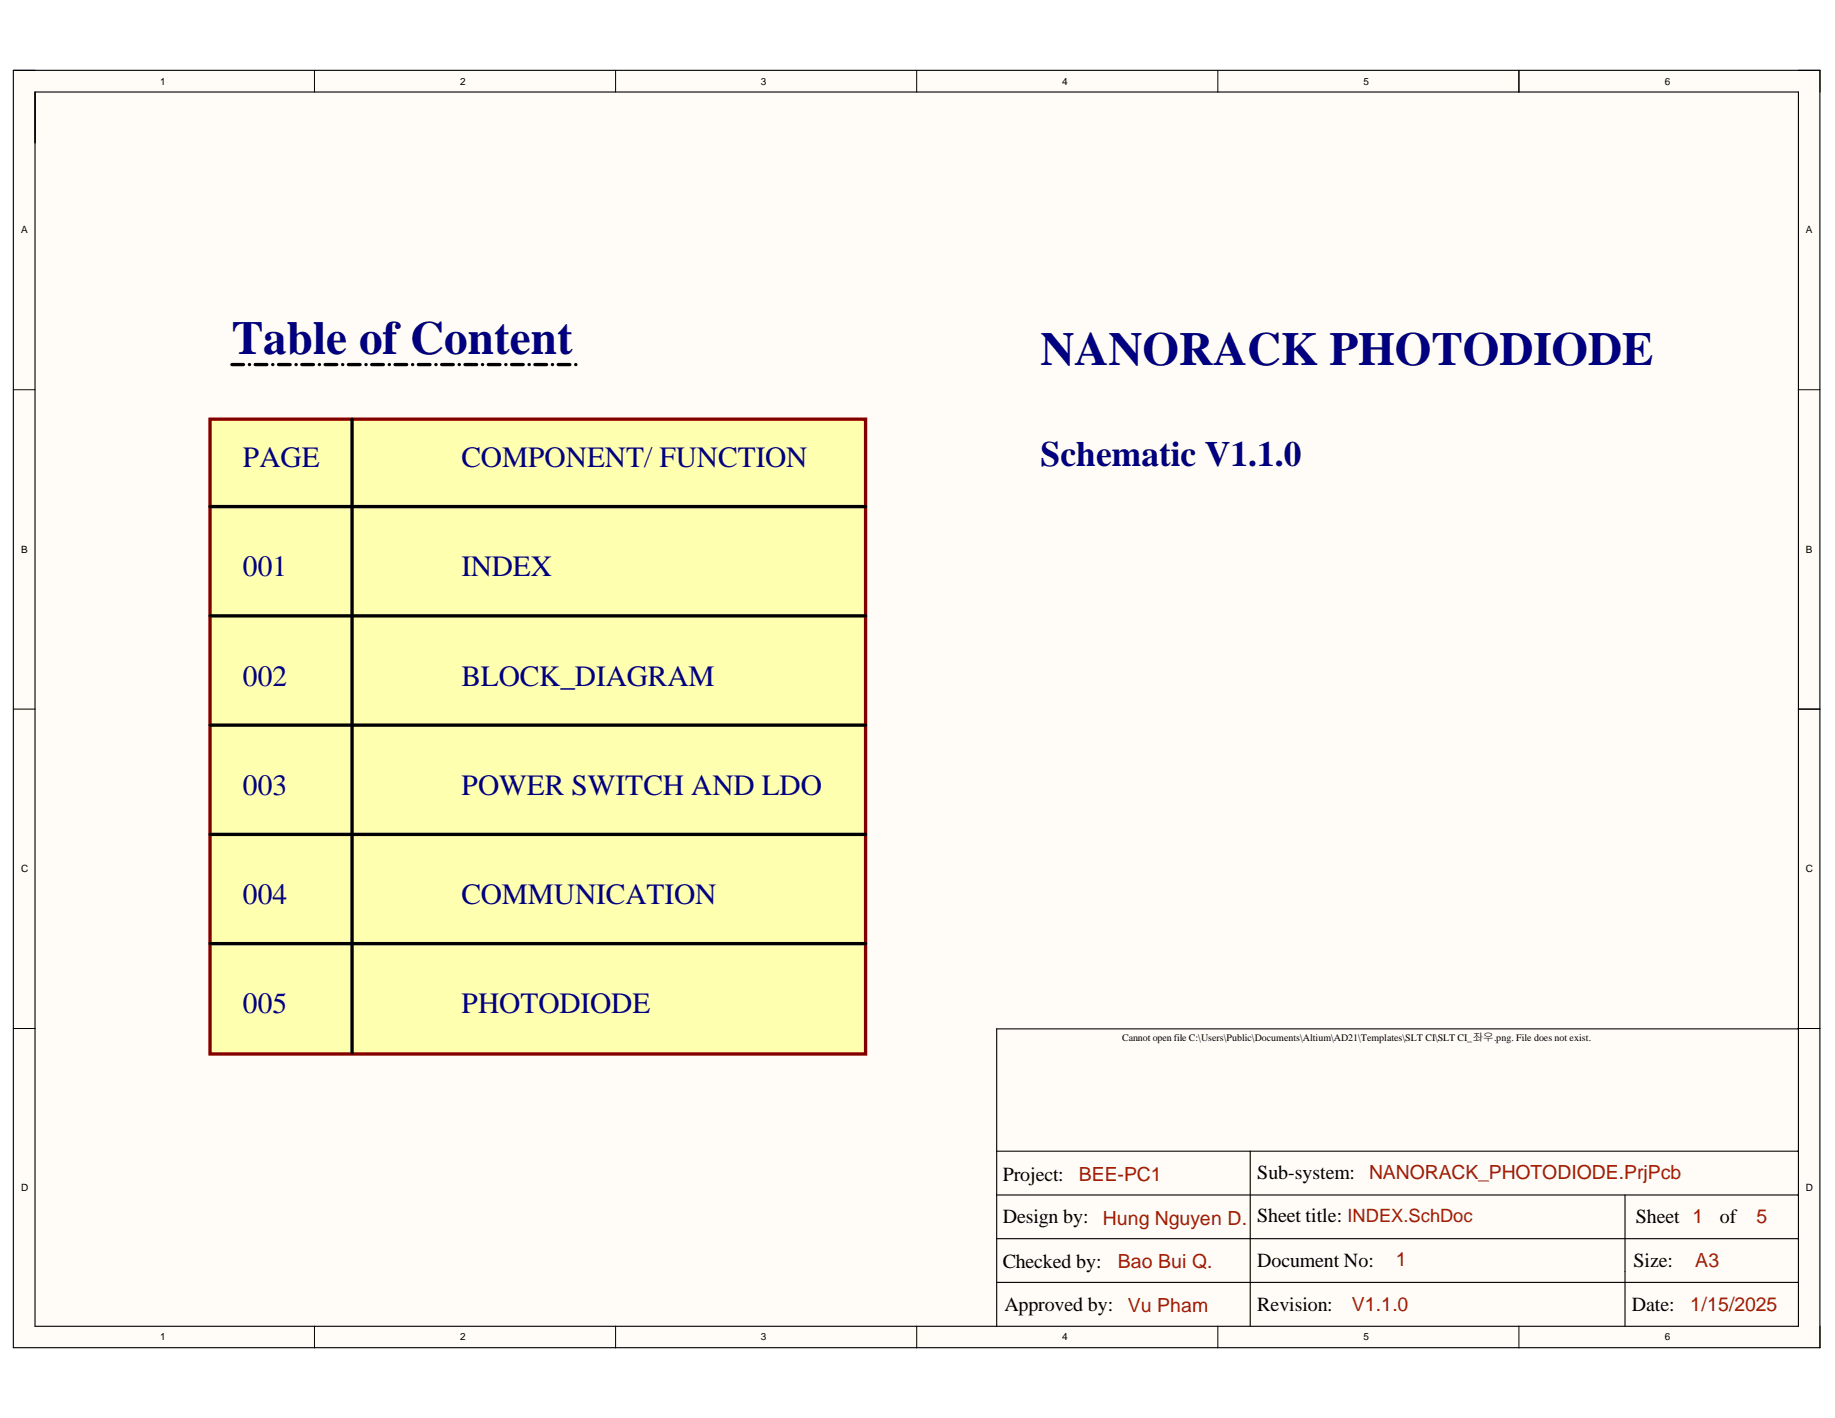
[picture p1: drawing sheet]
<svg xmlns="http://www.w3.org/2000/svg" width="279mm" height="216mm" viewBox="0 0 279 216" stroke-linecap="round" stroke-linejoin="round" font-family="sans-serif">
<defs><g id="words">
<g font-size="7.2" fill="#000080">
<text x="35.3" y="53.9">Table of Content</text>
<text x="158.4" y="55.6">NANORACK PHOTODIODE</text>
</g>
<text font-size="5.4" fill="#000080" x="158.4" y="70.9">Schematic V1.1.0</text>
<g font-size="4.5" fill="#000080">
<text x="37" y="71.2">PAGE</text>
<text x="70.2" y="71.2">COMPONENT/ FUNCTION</text>
<text x="37" y="87.8">001</text>
<text x="70.2" y="87.8">INDEX</text>
<text x="37" y="104.4">002</text>
<text x="70.2" y="104.4">BLOCK_DIAGRAM</text>
<text x="37" y="121">003</text>
<text x="70.2" y="121">POWER SWITCH AND LDO</text>
<text x="37" y="137.7">004</text>
<text x="70.2" y="137.7">COMMUNICATION</text>
<text x="37" y="154.3">005</text>
<text x="70.2" y="154.3">PHOTODIODE</text>
</g>
<g font-size="3">
<text x="152.7" y="179.8">Project:</text>
<text x="191.4" y="179.6">Sub-system:</text>
<text x="152.7" y="186.3">Design by:</text>
<text x="191.4" y="186.1">Sheet title: INDEX.SchDoc</text>
<text x="249.1" y="186.3">Sheet 1</text>
<text x="261.9" y="186.3">of</text>
<text x="152.7" y="193">Checked by:</text>
<text x="191.4" y="192.9">Document No:</text>
<text x="248.7" y="192.9">Size:</text>
<text x="152.9" y="199.6">Approved by:</text>
<text x="191.4" y="199.6">Revision:</text>
<text x="248.5" y="199.6">Date:</text>
</g>
<g font-size="3" fill="#a61c00">
<text x="164.3" y="179.8">BEE-PC1</text>
<text x="208.5" y="179.6">NANORACK_PHOTODIODE.PrjPcb</text>
<text x="167.9" y="186.4">Hung Nguyen D.</text>
<text x="267.4" y="186.3">5</text>
<text x="170.2" y="193.1">Bao Bui Q.</text>
<text x="212.5" y="192.8">1</text>
<text x="258.1" y="193">A3</text>
<text x="171.7" y="199.7">Vu Pham</text>
<text x="205.8" y="199.6">V1.1.0</text>
<text x="257.4" y="199.6">1/15/2025</text>
</g>
<g font-size="1.5">
<text x="24.4" y="12.9">1</text>
<text x="70.1" y="12.9">2</text>
<text x="115.9" y="12.9">3</text>
<text x="161.7" y="12.9">4</text>
<text x="207.6" y="12.9">5</text>
<text x="253.5" y="12.9">6</text>
<text x="3.2" y="35.5">A</text>
<text x="275" y="35.5">A</text>
<text x="3.2" y="84.1">B</text>
<text x="275" y="84.1">B</text>
<text x="3.2" y="132.8">C</text>
<text x="275" y="132.8">C</text>
<text x="170.9" y="158.4">Cannot open file C:\Users\Public\Documents\Altium\AD21\Templates\SLT CI\SLT CI_좌우.png. File does not exist.</text>
<text x="3.2" y="181.4">D</text>
<text x="275" y="181.4">D</text>
<text x="24.4" y="204">1</text>
<text x="70.1" y="204">2</text>
<text x="115.9" y="204">3</text>
<text x="161.7" y="204">4</text>
<text x="207.6" y="204">5</text>
<text x="253.5" y="204">6</text>
</g>
</g></defs>
<g fill="#fffcf8">
<path d="M2 10.7h275.1v194.5h-275.1z" fill-rule="evenodd"/>
<path d="M5.4 14h268.4v187.9h-268.4z" fill-rule="evenodd"/>
</g>
<g fill="none" stroke="#000" stroke-width=".15">
<path d="M2 10.7h3.4M47.9 10.7v3.3M93.7 10.7v3.3M139.6 10.7v3.3M185.4 10.7v3.3M231.3 10.7v3.3M273.8 10.7h3.3v3.3M2 59.3h3.4M273.8 59.3h3.3M2 108h3.4M273.8 108h3.3M2 156.6h3.4"/>
<path d="M273.8 156.6h3.3M47.9 201.9v3.3M93.7 201.9v3.3M139.6 201.9v3.3M185.4 201.9v3.3M231.3 201.9v3.3M277.1 201.9v3.3"/>
</g>
<path d="M2 10.7h275.1v194.5h-275.1zM5.3 14h268.5v187.9h-268.5zM231.3 10.7v3.3M273.8 108h3.3M273.7 156.7h-121.9v45.2M151.8 175.3h121.9M190.4 175.3v26.6M151.8 188.6h121.9M151.8 181.9h121.9M151.8 195.3h121.9M247.4 181.9v20" fill="none" stroke="#000" stroke-width=".17"/>
<path d="M32 63.8h99.8v96.7h-99.8z" fill-rule="evenodd" fill="#ffffb0"/>
<path d="M32 63.8h99.8v96.7h-99.8z" fill="none" stroke="#800000" stroke-width=".51"/>
<g fill="none" stroke="#000" stroke-width=".51">
<path d="M35.3 55.5h1.8M38 55.5h.1M38.9 55.5h1.7M41.5 55.5h.1M42.4 55.5h1.8M45.1 55.5h.1M46 55.5h1.7M48.6 55.5h.1M49.5 55.5h1.8M52.2 55.5h.1M53 55.5h1.8M55.7 55.5h.1"/>
<path d="M56.6 55.5h1.8M59.3 55.5h.1M60.1 55.5h1.8M62.8 55.5h.1M63.7 55.5h1.8M66.4 55.5h.1M67.2 55.5h1.8M69.9 55.5h.1M70.8 55.5h1.8M73.5 55.5h.1M74.3 55.5h1.8M77 55.5h.1"/>
<path d="M77.9 55.5h1.8M80.6 55.5h.1M81.4 55.5h1.8M84.1 55.5h.1M85 55.5h1.8M87.7 55.5h.1M32 77.1h99.8M53.6 63.8v96.5M32 93.8h99.8M32 110.4h99.8M32 127h99.8M32 143.7h99.8"/>
</g>
<use href="#words"/>
</svg>
